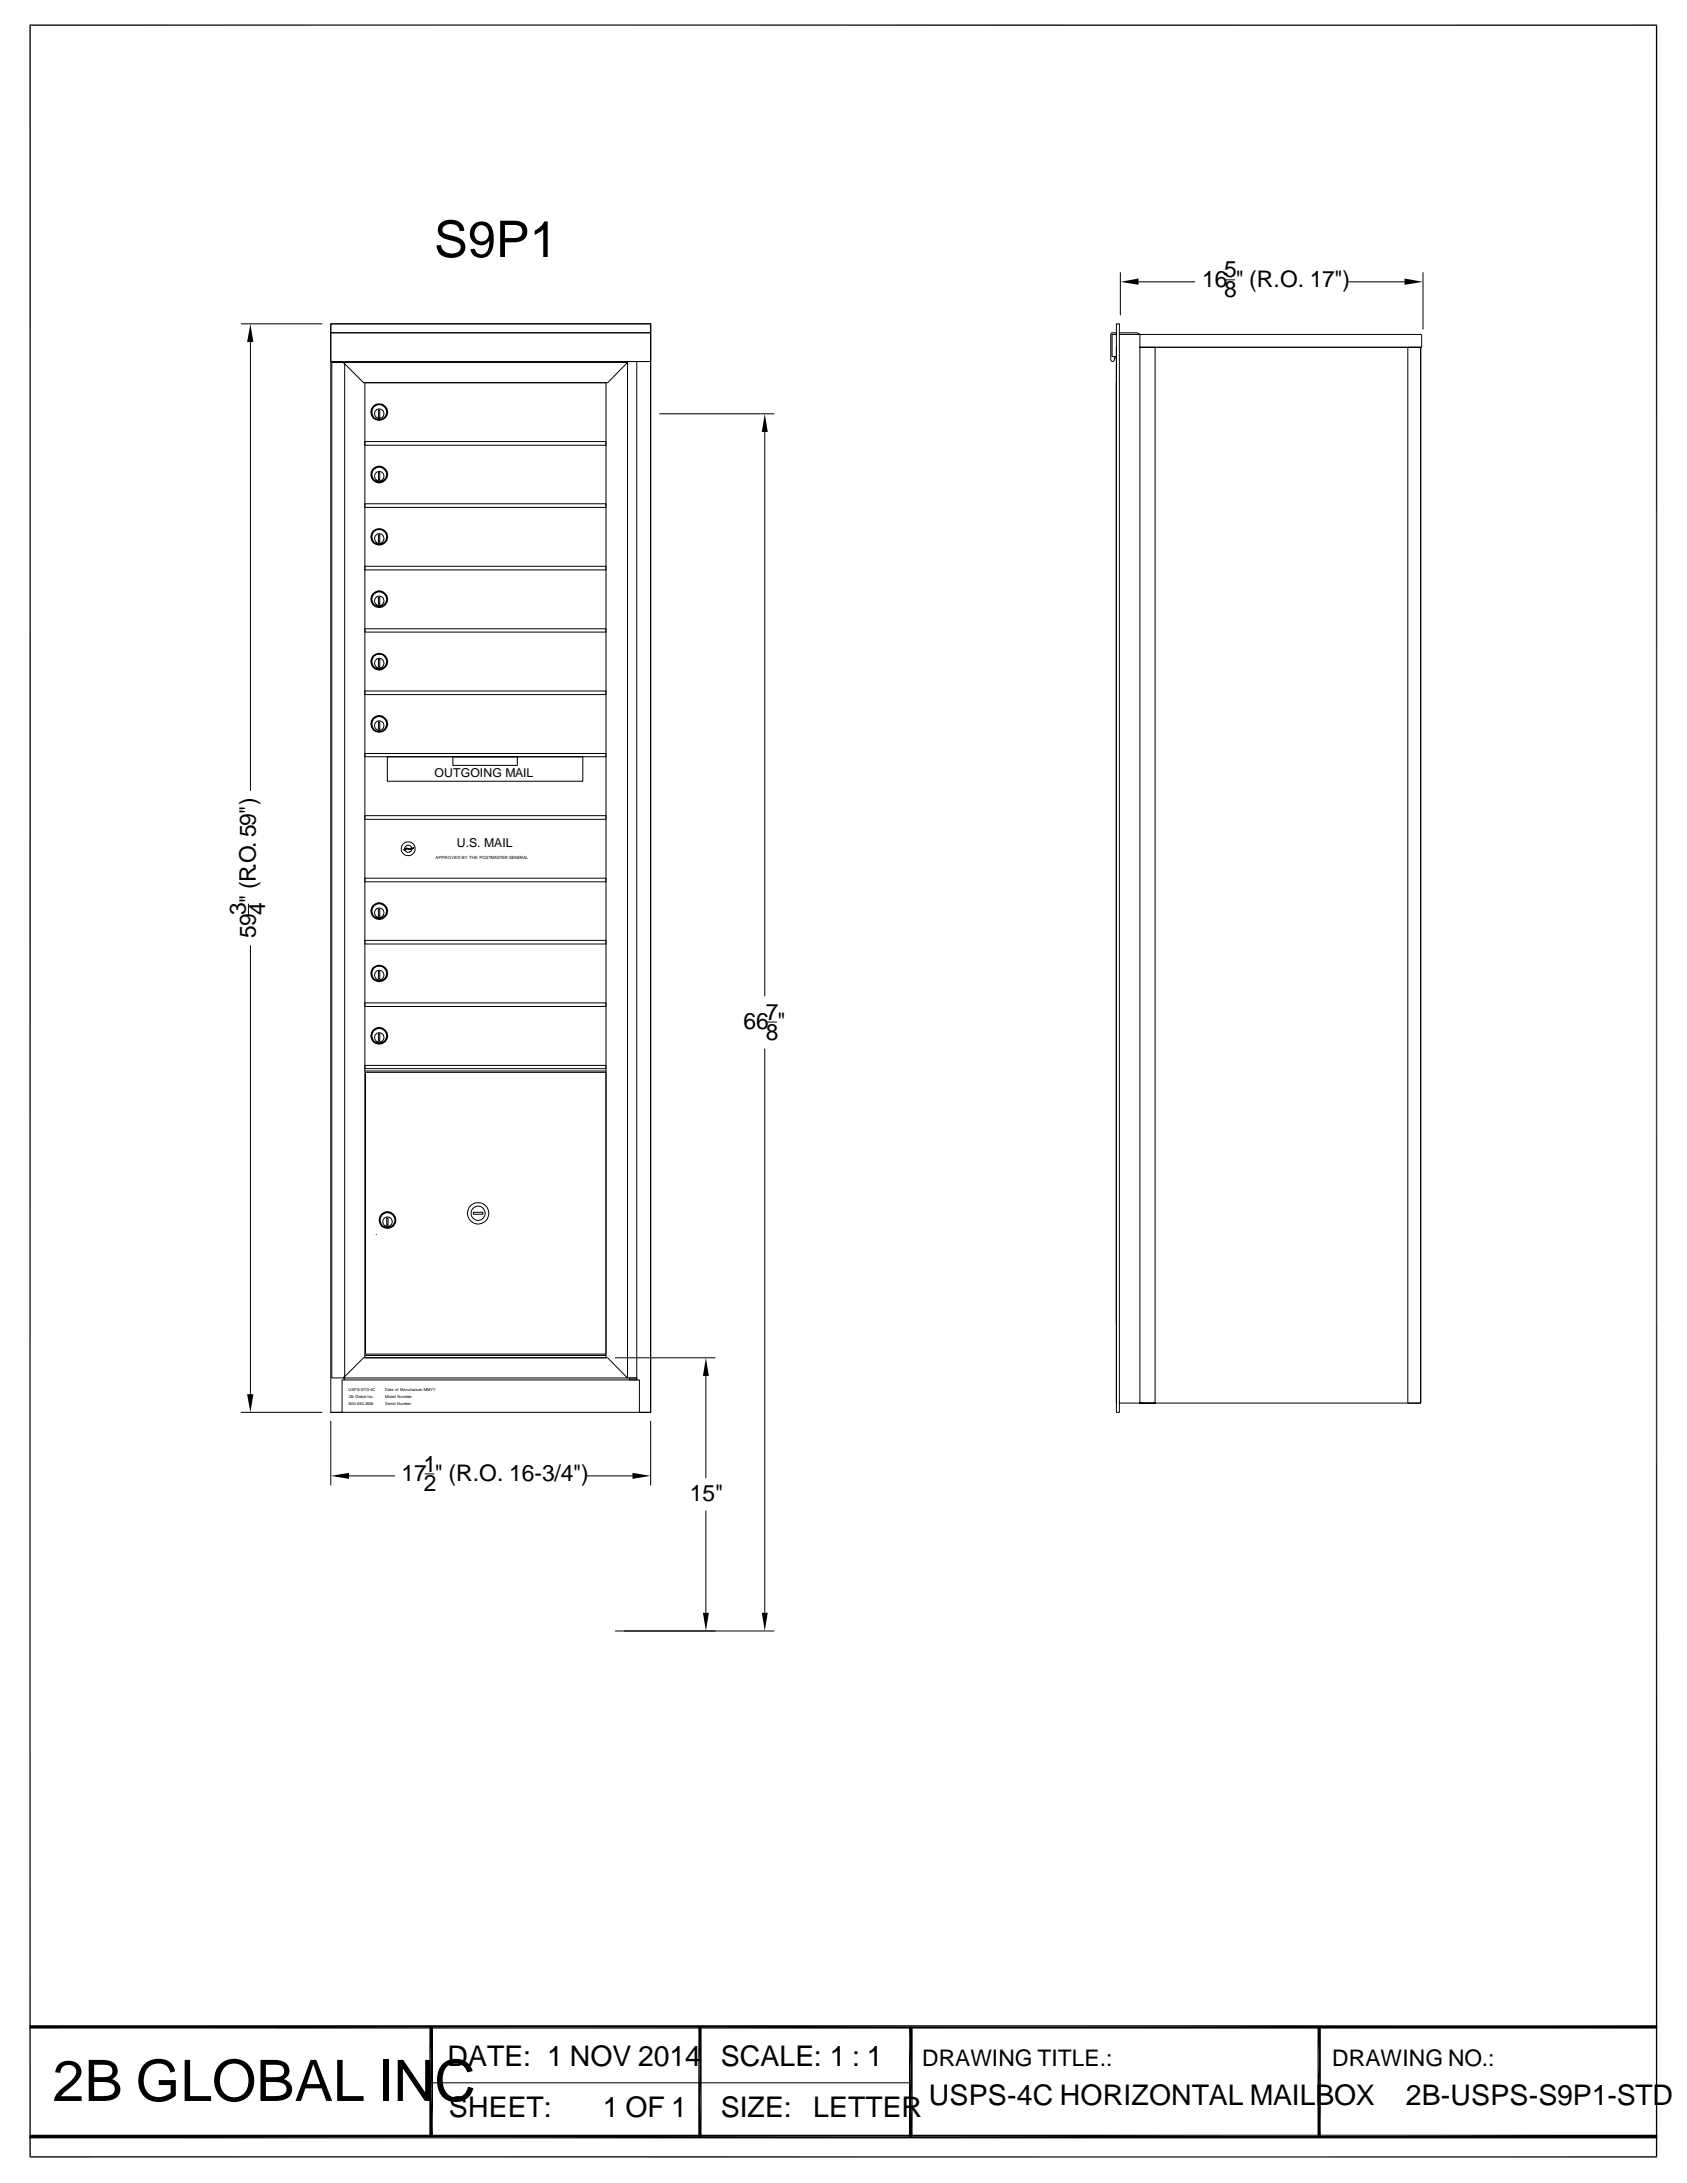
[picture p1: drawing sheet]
<svg xmlns="http://www.w3.org/2000/svg" width="216mm" height="279mm" viewBox="0 0 216 279" stroke-linecap="round" stroke-linejoin="round" font-family="sans-serif">
<defs><g id="words">
<text font-size="7.3" x="6.7" y="268.9">2B GLOBAL INC</text>
<text font-size="6.5" x="55.5" y="32.9">S9P1</text>
<g font-size="3.6">
<text x="57.3" y="264.4">DATE: 1 NOV 2014</text>
<text x="92.2" y="264.4">SCALE: 1 : 1</text>
<text x="118.9" y="269.4">USPS-4C HORIZONTAL MAILBOX</text>
<text x="179.9" y="269.4">2B-USPS-S9P1-STD</text>
<text x="57.4" y="271">SHEET:</text>
<text x="77.2" y="271">1 OF 1</text>
<text x="92.2" y="271">SIZE:</text>
<text x="104.1" y="270.9">LETTER</text>
</g>
<g font-size="2.9">
<text x="156.7" y="35.5">5</text>
<text x="153.8" y="36.7">16 &quot; (R.O. 17&quot;)</text>
<text x="156.7" y="38">8</text>
<text x="31.5" y="117.1" transform="rotate(-90 31.5 117.1)">3</text>
<text x="34" y="117.1" transform="rotate(-90 34 117.1)">4</text>
<text x="32.7" y="120" transform="rotate(-90 32.7 120)">59 &quot; (R.O. 59&quot;)</text>
<text x="95.2" y="131.7">66 &quot;</text>
<text x="98" y="130.5">7</text>
<text x="98" y="133.1">8</text>
<text x="51.4" y="189.6">17 &quot; (R.O. 16-3/4&quot;)</text>
<text x="54.2" y="188.3">1</text>
<text x="54.2" y="190.8">2</text>
<text x="88.3" y="192.2">15&quot;</text>
<text x="118" y="264.4">DRAWING TITLE.:</text>
<text x="170.5" y="264.4">DRAWING NO.:</text>
</g>
<g font-size="1.6">
<text x="55.6" y="99.4">OUTGOING MAIL</text>
<text x="58.5" y="108.4">U.S. MAIL</text>
</g>
<g font-size=".5">
<text x="55.8" y="109.9">APPROVED BY THE POSTMASTER GENERAL</text>
<text x="44.6" y="178">USPS-STD-4C</text>
<text x="44.7" y="178.9">2B Global Inc.</text>
<text x="44.7" y="179.8">800.650.2606</text>
<text x="49.3" y="178">Date of Manufacture: MM/YY</text>
<text x="49.3" y="178.9">Model Number:</text>
<text x="49.3" y="179.8">Serial Number:</text>
</g>
</g></defs>
<g fill="none" stroke="#000" stroke-width=".13">
<path d="M143.4 34.9v5.4M145.7 36.1h7.2M156.8 35.8h1.2M172.6 36.1h7.1M182.1 34.9v7.2M30.9 41.4h10.3M32 43.8v57.4M42.3 42.6h41v3.7h-41zM42.3 41.4h41v139.4h-41zM42.3 41.4h41v1.2h-41zM42.5 46.4h1.4l.2 .2v129.5l-.2 .3h-1.4zM43.9 46.4h36.4l-2.5 2.6h-31.3z"/>
<path d="M46.7 56.5h30.9v.5h-30.9zM46.7 49h30.9v124.8h-30.9zM48.4 52.5h.2v.9h-.2zM80.3 46.3h1.2v130.1h-1.2zM83.3 41.4v139.4h-1.5v-4.2h-.3M84.4 53h14.7M97.9 55.3v72.2M142.2 42.7l.1-.1h.6v.2h-.6v2.8h.6v.2h-.3v.3l-.2 .2-.2-.1v-.1zM142.9 44.5v135.1M142.9 41.4h.4v139.4h-.4zM143.3 42.6h2.2l.2 .1 .2 .1v1.7h36v-1.6l-.1-.1h-38.5M145.9 44.5h1.9v135.1h-1.9z"/>
<path d="M145.9 44.5h35.9v135.1h-38.5M180.2 44.5h1.6v135.1h-1.6zM46.7 64.5h30.9v.4h-30.9zM46.7 72.5h30.9v.4h-30.9zM48.4 68.5h.2v.9h-.2zM48.4 60.5h.2v.9h-.2zM48.4 76.5h.2v.8h-.2zM46.7 96.4h30.9v.5h-30.9zM46.7 88.4h30.9v.5h-30.9zM46.7 80.5h30.9v.4h-30.9zM48.4 92.4h.2v.9h-.2zM48.4 84.4h.2v.9h-.2z"/>
<path d="M49.6 96.9h25v3.1h-25zM58 96.9h8.2v1.1h-8.2zM31.8 115.7v1.4M46.7 104.4h30.9v.5h-30.9zM46.7 112.4h30.9v.5h-30.9zM48.4 116.4h.2v.9h-.2zM51.7 108.7l.3-.2 .5 .1 .4-.1v.1l-.4 .2-.5-.1-.3 .1zM52.7 108.6a.47 .47 0 0 0-.5-.4 .47 .47 0 0 0-.4 .5M52.7 108.7a.45 .45 0 0 1-.4 .4 .45 .45 0 0 1-.5-.3M32 121v57.4M46.7 128.4h30.9v.4h-30.9zM46.7 120.4h30.9v.4h-30.9z"/>
<path d="M46.7 136.4h30.9v.4h-30.9zM46.7 137.1h30.9M46.8 137.2h30.8v36.1h-30.8zM48.4 124.3h.2v1h-.2zM48.4 132.3h.2v.9h-.2zM97.9 134.2v72.2M98.1 130.8h1.3M48.1 158h.1M49.5 155.9h.2v.9h-.2zM60.6 155.2h1.2v.2h-1.2zM43.9 176.4l2.6-2.6h31.3l2.5 2.6zM44.1 176.4v.2h-.3v4.2h-1.5"/>
<path d="M46.7 173.5h30.9M78.7 173.8h12.8M80.6 176.4h.9v.2h-.9zM81.5 176.4v.2h-37.4M90.3 176.1v13M30.9 180.8h10.3M42.3 181.9v8.2M44.7 188.9h5.8M54.4 188.6h1.1M75.1 188.9h5.8M83.3 181.9v8.2M90.3 193.4v13"/>
<path d="M78.7 208.7h12.8M79.9 208.7h19.2M55.2 266.6h61.3"/>
<circle cx="48.5" cy="52.7" r="1.09"/>
<circle cx="48.5" cy="52.8" r=".96"/>
<circle cx="48.5" cy="52.9" r=".61"/>
<circle cx="48.5" cy="68.9" r=".63"/>
<circle cx="48.5" cy="76.7" r="1.09"/>
<circle cx="48.5" cy="68.7" r=".96"/>
<circle cx="48.5" cy="60.9" r=".61"/>
<circle cx="48.5" cy="76.9" r=".61"/>
<circle cx="48.5" cy="60.7" r="1.08"/>
<circle cx="48.5" cy="68.7" r="1.08"/>
<circle cx="48.5" cy="76.7" r=".95"/>
<circle cx="48.5" cy="60.7" r=".95"/>
<circle cx="48.5" cy="84.9" r=".63"/>
<circle cx="48.5" cy="92.7" r="1.09"/>
<circle cx="48.5" cy="92.7" r=".96"/>
<circle cx="48.5" cy="84.7" r=".96"/>
<circle cx="48.5" cy="92.9" r=".61"/>
<circle cx="48.5" cy="84.7" r="1.08"/>
<circle cx="48.5" cy="116.8" r=".61"/>
<circle cx="48.5" cy="116.6" r="1.08"/>
<circle cx="48.5" cy="116.6" r=".95"/>
<circle cx="52.2" cy="108.6" r=".9"/>
<circle cx="48.5" cy="124.8" r=".63"/>
<circle cx="48.5" cy="132.6" r="1.09"/>
<circle cx="48.5" cy="132.6" r=".96"/>
<circle cx="48.5" cy="124.6" r=".96"/>
<circle cx="48.5" cy="132.8" r=".61"/>
<circle cx="48.5" cy="124.6" r="1.08"/>
<circle cx="49.6" cy="156.2" r="1.09"/>
<circle cx="49.6" cy="156.2" r=".96"/>
<circle cx="49.6" cy="156.4" r=".61"/>
<circle cx="61.2" cy="155.3" r=".91"/>
<circle cx="61.2" cy="155.3" r="1.38"/>
</g>
<g fill="#000">
<path d="M143.4 36.1l2.3-.5v.9zM179.7 35.6l2.4 .5-2.4 .4zM32 41.4l.4 2.4h-.8zM97.9 53l.4 2.3h-.8zM31.6 178.4h.8l-.4 2.4zM90.3 173.8l.4 2.3h-.7zM42.3 188.9l2.4-.4v.8zM80.9 188.5l2.4 .4-2.4 .4zM90 206.4h.7l-.4 2.3zM97.5 206.4h.8l-.4 2.3zM54.9 259.4l.5 14.1h-.5zM54.9 259.4h.5v14.1z"/>
<path d="M116.3 259.4l.5 14.1h-.5zM116.3 259.4h.5v14.1zM3.8 273.7l208.3-.5v.5zM3.8 273.2h208.3l-208.3 .5z"/>
</g>
<path d="M3.8 3.2h208.3M3.9 3.1v273M212 3.1v273M3.8 276.1h208.3" fill="none" stroke="#000" stroke-width=".17"/>
<path d="M3.8 259.4h208.3M89.6 259.4v14.1M168.8 259.4v14.1" fill="none" stroke="#000" stroke-width=".42"/>
<use href="#words"/>
</svg>
